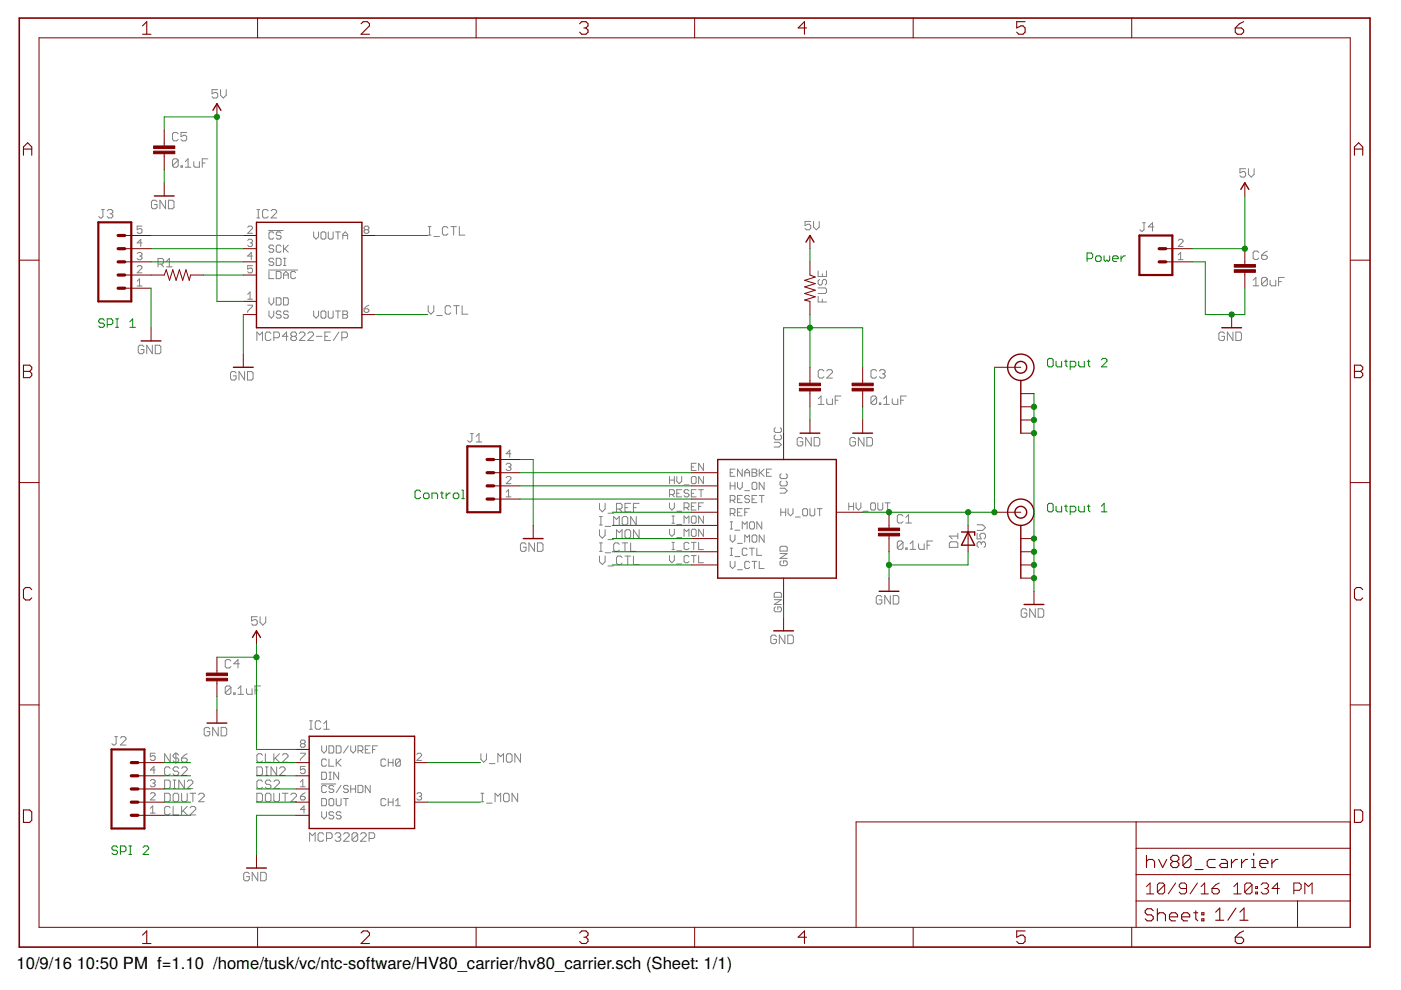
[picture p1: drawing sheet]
<svg xmlns="http://www.w3.org/2000/svg" width="297mm" height="210mm" viewBox="0 0 297 210" stroke-linecap="round" stroke-linejoin="round" font-family="sans-serif">
<defs><g id="words">
<g font-size="3.5">
<text x="3.5" y="205.4">10/9/16</text>
<text x="16.3" y="205.4">10:50 PM f=1.10 /home/tusk/vc/ntc-software/HV80_carrier/hv80_carrier.sch (Sheet: 1/1)</text>
</g>
</g></defs>
<g fill="none" stroke="#808080" stroke-width=".21">
<path d="M46.2 19h-1.2v.9l.8-.3 .4 .3v.6l-.4 .3h-.5l-.3-.3M46.8 19v1.2l.5 .6 .7-.6v-1.2M37.8 28.4l-.3-.3h-.6l-.3 .3v1.2l.3 .3h.6l.3-.3M37.8 34l-.3-.3h-.6l-.3 .3v1.2M37.8 34v1.2l-.3 .3h-.6l-.3-.3M37.8 34l-1.2 1.2M38.4 35.2h.3v.3h-.3zM39.3 35.5h1.2M39.3 34.3l.6-.6v1.8M39.6 28.1h-1.2v.9l.6-.3h.3l.3 .3v.6l-.3 .3h-.6l-.3-.3M41.1 34.3v.9l.3 .3h.9v-1.2M42.9 34.6h.6"/>
<path d="M44.1 33.7h-1.2v1.8M264.1 35.8h-1.2v.9l.9-.3 .3 .3v.6l-.3 .2h-.6l-.3-.2M264.7 35.8v1.2l.6 .5 .6-.5v-1.2M21.5 44.4h.6M21.8 44.4v1.5l-.3 .3h-.3l-.3-.3M22.7 44.7l.3-.3h.6l.3 .3v.3l-.3 .3M23.3 45.3h.3M23.6 45.3l.3 .3v.3l-.3 .3h-.6l-.3-.3M29.1 56.6l.2-.3h.5l.3 .3v.2l-1 1h1M29.1 59.6l.5-.5v1.5M29.1 53.8l.2-.3h.5l.3 .3v.2l-.3 .3M29.6 54.3h.2"/>
<path d="M29.8 54.3l.3 .2v.3l-.3 .3h-.5l-.2-.3M30.1 47.9h-1v.8l.7-.2 .3 .2v.5l-.3 .3h-.5l-.2-.3M30.1 51.5h-1l.7-.8v1.6M33.3 42.8l-.3-.3h-.6l-.3 .3v1.2l.3 .3h.6l.3-.3v-.6h-.6M33.5 56h.9l.3-.3v-.6l-.3-.3h-.9v1.8M34.1 56l.6 .6M35.1 42.5v1.8l-1.2-1.8v1.8M35.3 55.4l.6-.6v1.8M35.3 56.6h1.2M35.7 42.5h.9l.3 .3v1.2l-.3 .3h-.9zM52.5 48.2l.3-.3h.5l.2 .3v.3l-1 1h1M52.5 51l.3-.3h.5l.2 .3v.2l-.2 .3"/>
<path d="M53 51.5h.3M53.3 51.5l.2 .3v.2l-.2 .3h-.5l-.3-.3M53.5 56.3h-1v.8l.5-.3h.3l.2 .3v.5l-.2 .2h-.5l-.3-.2M53.5 54.3h-1l.8-.8v1.6M54.5 46.2h.6M54.5 44.4h.6M54.8 44.4v1.8M56.9 44.7l-.3-.3h-.6l-.3 .3v1.2l.3 .3h.6l.3-.3M56.9 48.9h3.1M56.9 57.3h6.2M57 57.6v1.5h1M57.5 44.7l.3-.3h.6l.3 .3v.3l-1.2 1.2h1.2"/>
<path d="M58 52.2l-.2-.2h-.5l-.3 .2v.3l.3 .2h.5l.2 .3v.2l-.2 .3h-.5l-.3-.3M58 55l-.2-.2h-.5l-.3 .2v.3l.3 .2h.5l.2 .3v.2l-.2 .3h-.5l-.3-.3M58 49.4l-.2-.2h-.5l-.3 .2v1l.3 .3h.5l.2-.3M58.6 54.8h.7l.3 .2v1l-.3 .3h-.7zM58.6 57.6h.7l.3 .2v1l-.3 .3h-.7zM59.6 49.4l-.3-.2h-.5l-.2 .2v.3l.2 .2h.5l.3 .3v.2l-.3 .3h-.5l-.2-.3M59.6 52.2l-.3-.2h-.5l-.2 .2v1l.2 .3h.5l.3-.3M60.1 52v1.5M60.1 59.1v-1l.5-.5 .5 .5v1M60.1 54.8h.5M60.1 56.3h.5M60.1 58.3h1"/>
<path d="M60.4 52.7l.7 .8M60.4 54.8v1.5M61.1 52l-1 1M62.7 57.8l-.3-.2h-.5l-.2 .2v1l.2 .3h.5l.3-.3M66.5 49.2v1l.5 .5 .5-.5v-1M68.3 49.2h.5l.3 .2v1l-.3 .3h-.5l-.2-.3v-1zM69.6 49.2v1.2l.2 .3h.6l.2-.3v-1.2M71.1 49.2h1.1M71.6 49.2v1.5M72.7 50.7v-1l.5-.5 .5 .5v1M72.7 49.9h1M77.4 48.7h.6"/>
<path d="M77.4 48.7l-.2-.2v-.3l.2-.3h.6l.2 .3v.3l-.2 .2M77.4 48.7l-.2 .3v.2l.2 .3h.6l.2-.3v-.2l-.2-.3M90.8 49.8h.6M90.8 48h.6M91.1 48v1.8M92 50.1h1.2M95 48.4l-.3-.4h-.6l-.3 .4v1.2l.3 .2h.6l.3-.2M95.6 48h1.2M96.2 48v1.8M97.4 48v1.8h1.2M171.9 46.9h-1.2v.9l.9-.3 .3 .3v.6l-.3 .3h-.6l-.3-.3M172.5 46.9v1.2l.6 .6 .6-.6v-1.2"/>
<path d="M173.5 57.4v1.2h1.7v-1.2M173.8 59.2l-.3 .3v.6l.3 .3h.3l.2-.3v-.6l.3-.3h.3l.3 .3v.6l-.3 .3M174.3 58v.6M242.3 47.2h.5M242.5 47.2v1.5l-.2 .3h-.3l-.3-.3M244.6 48.1h-1.1l.8-.9v1.8M249.8 51l.3-.3h.5l.2 .3v.2l-1 1.1h1M249.8 55.1h1M249.8 54l.5-.5v1.6M265.7 59.4l.6-.6v1.8M266.9 53.5l-.3-.3h-.6l-.3 .3v1.2l.3 .3h.6l.3-.3M267.5 54.1h.9l.3 .3v.3l-.3 .3h-.6l-.3-.3z"/>
<path d="M268.7 59.1v1.2l-.3 .3h-.6l-.3-.3M268.7 59.1l-.3-.3h-.6l-.3 .3v1.2M268.7 59.1l-1.2 1.2M268.7 53.2l-.6 .3-.6 .6M269.3 59.4v.9l.3 .3h.9v-1.2M271.1 59.7h.6M272.3 58.8h-1.2v1.8M29.1 60.6h1M30.5 73.5l-.3-.3h-.6l-.3 .3v1.2l.3 .3h.6l.3-.3v-.6h-.6M32.3 73.2v1.8l-1.2-1.8v1.8M32.9 73.2h.9l.3 .3v1.2l-.3 .3h-.9zM50.1 79.1l-.3-.3h-.6l-.3 .3v1.2l.3 .3h.6l.3-.3v-.6h-.6"/>
<path d="M51.9 78.8v1.8l-1.2-1.8v1.8M52.5 78.8h.9l.3 .3v1.2l-.3 .3h-.9zM52.5 64.7h1v.3l-1 1v.2M52.5 62.4l.5-.5v1.5M52.5 63.4h1M54.5 72.2v-1.8l.6 .6 .5-.6v1.8M57 63.1v1.1l.5 .5 .5-.5v-1.1M57 65.9v1.1l.5 .5 .5-.5v-1.1M57.4 70.7l-.3-.3h-.5l-.3 .3v1.2l.3 .3h.5l.3-.3M58.1 71.6h.8l.3-.3v-.6l-.3-.3h-.8v1.8M58.6 63.1h.7l.3 .3v1l-.3 .3h-.7zM59.6 66.2l-.3-.3h-.5l-.2 .3v.2l.2 .3h.5l.3 .3v.2l-.3 .3h-.5l-.2-.3"/>
<path d="M60.1 63.1h.8l.2 .3v1l-.2 .3h-.8zM61.1 71.3h-1.2l.8-.9v1.8M61.1 66.2l-.2-.3h-.5l-.3 .3v.2l.3 .3h.5l.2 .3v.2l-.2 .3h-.5l-.3-.3M62 71.3l-.3-.3v-.3l.3-.3h.6l.3 .3v.3l-.3 .3M62 71.3l-.3 .3v.3l.3 .3h.6l.3-.3v-.3l-.3-.3M62 71.3h.6M63.5 70.7l.3-.3h.6l.3 .3v.3l-1.2 1.2h1.2M65.3 70.7l.3-.3h.6l.3 .3v.3l-1.2 1.2h1.2M66.5 65.9v1.1l.5 .5 .5-.5v-1.1M67.1 71.3h1.2M68.3 65.9h.5l.3 .3v1l-.3 .3h-.5l-.2-.3v-1zM68.9 71.3h.6"/>
<path d="M69.6 65.9v1.3l.2 .3h.6l.2-.3v-1.3M70.1 70.4h-1.2v1.8h1.2M71.1 65.9h1.1M71.6 65.9v1.6M71.9 70.4l-1.2 1.8M72.5 71.6h.9l.3-.3v-.6l-.3-.3h-.9v1.8M72.7 65.9h.7l.3 .3v.2l-.3 .3 .3 .3v.2l-.3 .3h-.7zM72.7 66.7h.7M77.2 65.5h.8l.2 .2v.3l-.2 .2h-.6l-.2-.2zM78.2 64.7l-1 .8M90.8 64.8v1.2l.6 .6 .6-.6v-1.2M92.6 66.9h1.2"/>
<path d="M95.6 65.1l-.3-.3h-.6l-.3 .3v1.2l.3 .3h.6l.3-.3M96.2 64.8h1.2M96.8 64.8v1.8M98 64.8v1.8h1.2M173.5 62.8v1.2h1.7M173.5 61h1.4l.3 .3v.6l-.3 .3h-1.4M174.3 63.4v.6M174.7 78.7l-.3-.3h-.6l-.3 .3v1.2l.3 .3h.6l.3-.3M175.3 78.7l.3-.3h.6l.3 .3v.3l-1.2 1.2h1.2M185.9 78.7l-.4-.3h-.5l-.3 .3v1.2l.3 .3h.5l.4-.3M186.5 78.7l.3-.3h.6l.3 .3v.3l-.3 .3M187 79.3h.4"/>
<path d="M187.4 79.3l.3 .3v.3l-.3 .3h-.6l-.3-.3M259.6 70.7l-.3-.3h-.6l-.3 .3v1.2l.3 .3h.6l.3-.3v-.6h-.6M261.4 70.4v1.8l-1.2-1.8v1.8M262 70.4h.9l.3 .3v1.2l-.3 .3h-.9zM265.7 60.6h1.2M99.8 91.9h.6M100.1 91.9v1.5l-.3 .3h-.3l-.3-.3M101 92.5l.6-.6v1.8M101 93.7h1.2M107.3 98.5l.3-.3h.5l.2 .3v.2l-.2 .3M107.8 99h.3M108.1 99l.2 .3v.2l-.2 .3h-.5l-.3-.3"/>
<path d="M108.3 96.2h-1l.8-.8v1.6M146.6 99h.5M147.6 98.2h-1v1.6h1M149.1 98.2v1.6l-1-1.6v1.6M155.8 99.5h-1v1.5h1M157.4 99.5v1.5l-1-1.5v1.5M159.4 99.5h.8l.3 .2v.3l-.3 .2 .3 .3v.2l-.3 .3h-.8zM161 99.5v1.5M162 99.5l-1 1M163.6 99.5h-1.1v1.5h1.1M164.1 93.8h1.1l.5 .5-.5 .5h-1.1M164.4 90.7l-.3 .2v.5l.3 .3h1l.3-.3v-.5l-.3-.2"/>
<path d="M164.4 92.2l-.3 .3v.5l.3 .2h1l.3-.2v-.5l-.3-.3M170.2 93.1l-.3-.3h-.6l-.3 .3v1.2l.3 .3h.6l.3-.3v-.6h-.6M172 92.8v1.8l-1.2-1.8v1.8M172.6 92.8h.9l.3 .3v1.2l-.3 .3h-.9zM173.5 84.6l.6-.6v1.7M173.5 85.7h1.2M175.3 84.6v.8l.3 .3h.9v-1.1M177.1 84.9h.6M178.3 84h-1.2v1.7M181.4 93.1l-.3-.3h-.6l-.3 .3v1.2l.3 .3h.6l.3-.3v-.6h-.6M183.2 92.8v1.8l-1.2-1.8v1.8M183.8 92.8h.9l.3 .3v1.2l-.3 .3h-.9z"/>
<path d="M185.9 84.3v1.1l-.4 .3h-.5l-.3-.3M185.9 84.3l-.4-.3h-.5l-.3 .3v1.1M185.9 84.3l-1.2 1.1M186.5 85.4h.3v.3h-.3zM187.4 85.7h1.2M187.4 84.6l.6-.6v1.7M189.2 84.6v.8l.3 .3h.9v-1.1M191 84.9h.6M192.2 84h-1.2v1.7M107.3 101.3l.3-.3h.5l.2 .3v.2l-1 1.1h1M107.3 105.3h1M107.3 104.3l.5-.5v1.5"/>
<path d="M111.5 115.4l-.3-.3h-.6l-.3 .3v1.2l.3 .3h.6l.3-.3v-.6h-.6M113.3 115.1v1.8l-1.2-1.8v1.8M113.9 115.1h.9l.3 .3v1.2l-.3 .3h-.9zM127.1 115.1h.6M127.1 116.9h.6M127.1 106.7v1.2l.6 .6 .6-.6v-1.2M127.1 112.3v1.2l.6 .6 .6-.6v-1.2M127.1 117.9v1.2l.6 .6 .6-.6v-1.2M127.1 111.3h.6M127.1 109.5h.6M127.4 109.5v1.8M127.4 115.1v1.8"/>
<path d="M128.3 111.6h1.2M128.3 117.2h1.2M128.9 108.8h1.2M128.9 114.4h1.2M128.9 120h1.2M130.1 111.3v-1.8l.6 .6 .6-.6v1.8M130.7 107.9h.9l.3-.3v-.6l-.3-.3h-.9v1.8M130.7 114.1v-1.8l.6 .6 .6-.6v1.8M131.3 115.4l-.3-.3h-.6l-.3 .3v1.2l.3 .3h.6l.3-.3M131.3 107.9l.6 .6M131.9 118.2l-.3-.3h-.6l-.3 .3v1.2l.3 .3h.6l.3-.3M131.9 115.1h1.2"/>
<path d="M132.2 109.5h.6l.3 .3v1.2l-.3 .3h-.6l-.3-.3v-1.2zM132.5 107.6h.6M132.5 115.1v1.8M132.5 117.9h1.2M132.8 112.3h.6l.3 .3v1.2l-.3 .3h-.6l-.3-.3v-1.2zM133.1 117.9v1.8M133.7 115.1v1.8h1.2M133.7 106.7h-1.2v1.8h1.2M134.3 107.6h.6M134.3 117.9v1.8h1.2M134.9 109.5v1.8l-1.2-1.8v1.8M135.5 106.7h-1.2v1.8"/>
<path d="M135.5 112.3v1.8l-1.2-1.8v1.8M141.9 101v1.6M141.9 104.8h.8l.3-.2v-.5l-.3-.3h-.8v1.5M141.9 106.6v1l.6 .5 .5-.5v-1M141.9 112.2v1l.6 .5 .5-.5v-1M141.9 117.8v1l.6 .5 .5-.5v-1M141.9 101.8h1.1M142.5 104.8l.5 .5M142.5 116.5h.5M142.5 110.9h.5M142.5 109.4h.5M142.5 115h.5"/>
<path d="M142.7 109.4v1.5M142.7 115v1.5M143 101v1.6M143.5 101v1l.5 .6 .5-.6v-1M143.5 104.6h.5M143.5 108.4h1M143.5 111.2h1M143.5 114h1M143.5 116.8h1M143.5 119.6h1M144.5 103.8h-1v1.5h1M145 102.8h1.1"/>
<path d="M145 107.6h.8l.3-.2v-.5l-.3-.3h-.8v1.5M145 110.9v-1.5l.5 .5 .6-.5v1.5M145 113.7v-1.5l.5 .5 .6-.5v1.5M145.5 107.6l.6 .5M146.1 115.3l-.3-.3h-.5l-.3 .3v1l.3 .2h.5l.3-.2M146.1 104.1l-.3-.3h-.5l-.3 .3v.2l.3 .3h.5l.3 .2v.3l-.3 .2h-.5l-.3-.2M146.1 118l-.3-.2h-.5l-.3 .2v1.1l.3 .2h.5l.3-.2M146.6 101.3l.2-.3h.5l.3 .3v1l-.3 .3h-.5l-.2-.3zM146.6 104.6h.5M146.6 107.4h.5M146.6 117.8h1M146.6 115h1"/>
<path d="M146.8 109.4h.5l.3 .3v1l-.3 .2h-.5l-.2-.2v-1zM146.8 112.2h.5l.3 .3v1l-.3 .2h-.5l-.2-.2v-1zM147.1 115v1.5M147.1 117.8v1.5M147.6 103.8h-1v1.5h1M147.6 106.6h-1v1.5h1M148.1 115v1.5h1M148.1 117.8v1.5h1M148.1 103.8h1M148.1 107.4h.5M148.6 103.8v1.5M149.1 101v1.6l-1-1.6v1.6"/>
<path d="M149.1 106.6h-1v1.5M149.1 109.4v1.5l-1-1.5v1.5M149.1 112.2v1.5l-1-1.5v1.5M154.8 108.9h.8l.2-.3v-.5l-.2-.3h-.8v1.6M154.8 102.3v1.5M154.8 106.1h.8l.2-.3v-.5l-.2-.2h-.8v1.5M154.8 113.4v1l.5 .6 .5-.6v-1M154.8 119v1l.5 .5 .5-.5v-1M154.8 100.2h.5M154.8 103h1M154.8 112.2h.5M154.8 110.6h.5"/>
<path d="M154.8 117.8h.5M154.8 116.2h.5M155.1 110.6v1.6M155.1 116.2v1.6M155.3 106.1l.5 .5M155.3 108.9l.5 .5M155.8 102.3v1.5M155.8 112.4h1.1M155.8 118h1.1M156.4 102.3v1l.5 .5 .5-.5v-1M156.4 105.8h.5M156.4 108.6h.5"/>
<path d="M156.4 115.2h1M157.4 105.1h-1v1.5h1M157.4 107.8h-1v1.6h1M157.4 112.2v-1.6l.5 .5 .5-.5v1.6M157.9 100.2h1M157.9 101v-1l.5-.5 .5 .5v1M157.9 115v-1.6l.5 .5 .5-.5v1.6M157.9 104h1M157.9 108.6h.5M158.4 116.5l-.2-.3h-.6l-.2 .3v1l.2 .3h.6l.2-.3M158.9 119.3l-.2-.3h-.5l-.3 .3v1l.3 .2h.5l.2-.2M158.9 105.3l-.2-.2h-.5l-.3 .2v.3l.3 .2h.5l.2 .3v.2l-.2 .3h-.5l-.3-.3"/>
<path d="M158.9 107.8h-1v1.6M158.9 116.2h1.1M159.2 110.6h.5l.3 .3v1l-.3 .3h-.5l-.3-.3v-1zM159.4 116.2v1.6M159.4 102.5l.3-.2h.5l.3 .2v1l-.3 .3h-.5l-.3-.3zM159.4 100.2h.8M159.4 105.8h.6M159.4 119h1.1M159.7 113.4h.5l.3 .3v1l-.3 .3h-.5l-.3-.3v-1zM160 119v1.5M160.5 105.1h-1.1v1.5h1.1M160.5 116.2v1.6h1"/>
<path d="M161 119v1.5h1M161 105.1h1M161.2 100.2l.8 .8M161.5 110.6v1.6l-1-1.6v1.6M161.5 105.1v1.5M162 102.3v1.5l-1-1.5v1.5M162 113.4v1.6l-1-1.6v1.6M162.5 100.2h.5M165.4 103.5h1l.5 .6-.5 .5h-1M165.4 117.4h1.5l-1.5 1h1.5M165.5 108.6h1.1M165.5 107.8v1.6"/>
<path d="M165.6 102l-.2 .3v.5l.2 .2h1l.3-.2v-.5l-.3-.3M165.6 100.5l-.2 .2v.5l.2 .3h1l.3-.3v-.5l-.3-.2M165.6 115.8h1l.3 .3v.7h-1.5v-.7zM165.6 118.9l-.2 .3v.5l.2 .2h1l.3-.2v-.5l-.3-.3h-.5v.5M166.6 107.8v1.6M167.1 107.8v1.1l.5 .5 .5-.5v-1.1M168.6 109.6h1.1M170.4 107.8h.5l.3 .3v1l-.3 .3h-.5l-.2-.3v-1zM171.7 107.8v1.3l.3 .3h.5l.2-.3v-1.3M173.3 107.8h1M173.8 107.8v1.6M180 107.4h1"/>
<path d="M180 106.6v1.5M181 106.6v1.5M181.5 106.6v1l.5 .5 .5-.5v-1M183 108.4h1.1M184.8 106.6h.6l.2 .3v1l-.2 .2h-.6l-.2-.2v-1zM186.1 106.6v1.3l.3 .2h.5l.3-.2v-1.3M187.7 106.6h1M188.2 106.6v1.5M191.5 109.4l-.4-.3h-.6l-.3 .3v1.2l.3 .3h.6l.4-.3M191.5 115l-.4-.3h-.6l-.3 .3v1.2M191.5 115v1.2l-.4 .3h-.6l-.3-.3M191.5 115l-1.3 1.2"/>
<path d="M192 116.2h.3v.3h-.3zM192 110.9h1.3M192 109.7l.6-.6v1.8M193 116.5h1.1M193 115.3l.5-.6v1.8M194.8 115.3v.9l.3 .3h.8v-1.2M196.6 115.6h.5M197.7 114.7h-1.1v1.8M201.3 115.2l.3-.3h1.2l.3 .3v.9h-1.8zM203.1 113.1v1.2M203.1 113.7h-1.8l.6 .6M207.2 113.1v1.2h.8l-.2-.6v-.3l.2-.3h.6l.3 .3v.6l-.3 .3"/>
<path d="M207.2 111.3h1.1l.6 .6-.6 .6h-1.1M208 115.2l-.2-.3h-.3l-.3 .3v.6l.3 .3M208 115.2l.3-.3h.3l.3 .3v.6l-.3 .3M208 115.2v.3M54.5 130.8h-1.2v.9l.6-.3h.3l.3 .3v.5l-.3 .3h-.6l-.3-.3M55.1 130.8v1.2l.6 .5 .6-.5v-1.2M156.4 120.8h1M164.1 127.1h1.6l-1.6 1.1h1.6M164.4 125.6h1l.3 .3v.7h-1.6v-.7zM164.4 128.7l-.3 .2v.6l.3 .2h1l.3-.2v-.6l-.3-.2h-.5v.5M164.6 135l-.3-.3h-.6l-.3 .3v1.2l.3 .3h.6l.3-.3v-.6h-.6M166.4 134.7v1.8l-1.2-1.8v1.8"/>
<path d="M167 134.7h.9l.3 .3v1.2l-.3 .3h-.9zM187 126.6l-.3-.3h-.6l-.3 .3v1.2l.3 .3h.6l.3-.3v-.6h-.6M188.8 126.3v1.8l-1.2-1.8v1.8M189.4 126.3h.9l.3 .3v1.2l-.3 .3h-.9zM217.7 129.4l-.3-.3h-.6l-.3 .3v1.2l.3 .3h.6l.3-.3v-.6h-.6M219.5 129.1v1.8l-1.2-1.8v1.8M220.1 129.1h.9l.3 .3v1.2l-.3 .3h-.9zM24.3 156.2h.6M24.6 156.2v1.5l-.3 .3h-.3l-.3-.3M25.5 156.5l.3-.3h.6l.3 .3v.3l-1.2 1.2h1.2M32.9 159.7h-1v.8l.5-.3h.2l.3 .3v.5l-.3 .2h-.5l-.2-.2M36.1 159.8v1.8l-1.2-1.8v1.8"/>
<path d="M37.3 159.5v2.4M39.7 159.8l-.6 .3-.6 .6M44.5 154.5l-.3-.3h-.6l-.3 .3v1.2l.3 .3h.6l.3-.3v-.6h-.6M46.3 154.2v1.8l-1.2-1.8v1.8M46.9 154.2h.9l.3 .3v1.2l-.3 .3h-.9zM49 140.1l-.4-.3h-.6l-.2 .3v1.2l.2 .3h.6l.4-.3M49 145.7l-.4-.3h-.6l-.2 .3v1.2M49 145.7v1.2l-.4 .3h-.6l-.2-.3M49 145.7l-1.2 1.2M49.6 146.9h.2v.3h-.2zM50.5 147.2h1.1M50.5 146l.6-.6v1.8"/>
<path d="M50.8 140.7h-1.2l.9-.9v1.8M52.3 146v.9l.3 .3h.8v-1.2M54.1 146.3h.6M55.2 145.4h-1.1v1.8M56.3 159.8v1.8h1.1M58.1 159.8v1.8M59.2 159.8l-1.1 1.2M63.7 159.7h1v.3l-1 1v.2M63.9 157.7l-.2-.3v-.2l.2-.3h.6l.2 .3v.2l-.2 .3M63.9 157.7l-.2 .2v.3l.2 .2h.6l.2-.2v-.3l-.2-.2M63.9 157.7h.6M65.6 154.6h.6"/>
<path d="M65.6 152.8h.6M65.9 152.8v1.8M68 153.1l-.3-.3h-.6l-.3 .3v1.2l.3 .3h.6l.3-.3M68.2 158.1v1.1l.5 .5 .5-.5v-1.1M68.6 153.4l.6-.6v1.8M68.6 154.6h1.2M69.7 158.1h.8l.3 .3v1l-.3 .3h-.8zM71.3 158.1h.8l.2 .3v1l-.2 .3h-.8zM73.9 158.1l-1.1 1.6M74.4 158.1v1.1l.5 .5 .5-.5v-1.1M75.9 159.2h.8l.2-.3v-.5l-.2-.3h-.8v1.6M76.4 159.2l.5 .5"/>
<path d="M77.4 158.9h.6M78.5 158.1h-1.1v1.6h1.1M79 158.9h.5M80 158.1h-1v1.6M88.4 160l.2-.3h.5l.3 .3v.2l-1 1h1M102 159.8v1.2l.6 .6 .5-.6v-1.2M107.7 159.8h.5l.4 .3v1.2l-.4 .3h-.5l-.3-.3v-1.2zM110.4 159.8v1.8l-1.2-1.8v1.8M31.9 165.5l.2-.2h.5l.3 .2v.3l-.3 .3M31.9 168.3l.2-.2h.5l.3 .2v.3l-1 1h1M31.9 171.4l.5-.5v1.5M31.9 172.4h1"/>
<path d="M32.4 166.1h.2M32.6 166.1l.3 .2v.3l-.3 .2h-.5l-.2-.2M32.9 163.3h-1l.7-.8v1.5M34.9 168.2h.9l.3 .3v1.2l-.3 .3h-.9zM34.9 165.4h.9l.3 .3v1.2l-.3 .3h-.9zM36.1 162.9l-.3-.3h-.6l-.3 .3v1.2l.3 .3h.6l.3-.3M36.1 171.3l-.3-.3h-.6l-.3 .3v1.2l.3 .3h.6l.3-.3M36.7 171v1.8h1.2M36.7 167.2h.6M36.7 165.4h.6M37 168.2h.6l.3 .3v1.2l-.3 .3h-.6l-.3-.3v-1.2zM37 165.4v1.8"/>
<path d="M37.9 160.1l-.3-.3h-.6l-.3 .3v.3l.3 .3h.6l.3 .3v.3l-.3 .3h-.6l-.3-.3M37.9 162.9l-.3-.3h-.6l-.3 .3v.3l.3 .3h.6l.3 .3v.3l-.3 .3h-.6l-.3-.3M38.5 168.2v1.5l.3 .3h.6l.3-.3v-1.5M38.5 160.7h.9l.3 .3v.3l-.3 .3h-.6l-.3-.3zM38.5 171v1.8M38.5 162.9l.3-.3h.6l.3 .3v.3l-1.2 1.2h1.2M38.8 171.9l.9 .9M39.1 165.4v1.8l-1.2-1.8v1.8M39.7 171l-1.2 1.2M39.7 165.7l.3-.3h.6l.3 .3v.3l-1.2 1.2h1.2M40.3 171.3l.3-.3h.6l.3 .3v.3l-1.2 1.2h1.2M40.3 168.2h1.2"/>
<path d="M40.9 168.2v1.8M42.1 168.5l.3-.3h.6l.3 .3v.3l-1.2 1.2h1.2M54.5 162.6h.9l.2 .3v1.2l-.2 .3h-.9zM54.5 168.2h.9l.2 .3v1.2l-.2 .3h-.9zM55.6 165.7l-.2-.3h-.6l-.3 .3v1.2l.3 .3h.6l.2-.3M55.6 160.1l-.2-.3h-.6l-.3 .3v1.2l.3 .3h.6l.2-.3M56.3 164.4h.6M56.3 162.6h.6M56.6 168.2h.5l.3 .3v1.2l-.3 .3h-.5l-.3-.3v-1.2zM56.6 162.6v1.8M57.4 165.7l-.3-.3h-.5l-.3 .3v.3l.3 .3h.5l.3 .3v.3l-.3 .3h-.5l-.3-.3M58.1 168.2v1.5l.3 .3h.5l.3-.3v-1.5"/>
<path d="M58.1 165.7l.3-.3h.5l.3 .3v.3l-1.1 1.2h1.1M58.4 160.7l.8 .9M58.7 162.6v1.8l-1.2-1.8v1.8M59.3 162.9l.3-.3h.6l.3 .3v.3l-1.2 1.2h1.2M59.9 168.2h1.2M59.9 160.1l.3-.3h.5l.4 .3v.3l-1.2 1.2h1.2M60.5 168.2v1.8M61.7 168.5l.3-.3h.6l.3 .3v.3l-1.2 1.2h1.2M63.7 165.8l.5-.5v1.5M63.7 166.8h1M63.7 168.8h.8l.2 .3v.3l-.2 .2h-.6l-.2-.2zM64.7 162.5h-1v.8l.5-.3h.3l.2 .3v.5l-.2 .2h-.6l-.2-.2"/>
<path d="M64.7 171.6h-1l.8-.7v1.5M64.7 168.1l-1 .7M65.6 178.4v-1.8l.6 .6 .6-.6v1.8M68.1 166.2h3.1M68.2 163.7h.8l.2 .3v1l-.2 .2h-.8zM68.2 169.3h.8l.2 .3v1l-.2 .2h-.8zM68.2 172.1v1l.5 .5 .5-.5v-1M68.6 176.9l-.3-.3h-.6l-.3 .3v1.2l.3 .3h.6l.3-.3M69.2 166.8l-.2-.3h-.5l-.3 .3v1l.3 .2h.5l.2-.2M69.2 161.2l-.2-.3h-.5l-.3 .3v1l.3 .3h.5l.2-.3M69.2 177.8h.9l.3-.3v-.6l-.3-.3h-.9v1.8M69.7 169.6l.3-.3h.5l.3 .3v1l-.3 .2h-.5l-.3-.2z"/>
<path d="M69.7 160.9v1.6h1.1M69.7 165.2h.6M69.7 163.7h.6M70 163.7v1.5M70.8 166.8l-.3-.3h-.5l-.3 .3v.2l.3 .3h.5l.3 .2v.3l-.3 .2h-.5l-.3-.2M70.8 172.4l-.3-.3h-.5l-.3 .3v.2l.3 .3h.5l.3 .2v.3l-.3 .2h-.5l-.3-.2M71 176.9l.3-.3h.6l.3 .3v.3l-.3 .3M71.3 169.3v1.3l.2 .2h.6l.2-.2v-1.3M71.3 160.9v1.6M71.5 161.7l.8 .8M71.6 177.5h.3M71.8 163.7v1.5l-1-1.5v1.5"/>
<path d="M71.9 177.5l.3 .3v.3l-.3 .3h-.6l-.3-.3M72.3 166.5l-1 1.5M72.3 172.4l-.2-.3h-.6l-.2 .3v.2l.2 .3h.6l.2 .2v.3l-.2 .2h-.6l-.2-.2M72.3 160.9l-1 1M72.8 176.9l.3-.3h.6l.3 .3v.3l-1.2 1.2h1.2M72.8 169.3h1.1M73.3 169.3v1.5M73.9 166.8l-.3-.3h-.5l-.3 .3v.2l.3 .3h.5l.3 .2v.3l-.3 .2h-.5l-.3-.2M74.4 167.3h1M74.4 166.5v1.5M75.4 166.5v1.5M75.8 176.9l-.3-.3h-.6l-.3 .3v1.2"/>
<path d="M75.8 176.9v1.2l-.3 .3h-.6l-.3-.3M75.8 176.9l-1.2 1.2M75.9 166.5h.8l.2 .3v1l-.2 .2h-.8zM76.4 176.9l.4-.3h.5l.3 .3v.3l-1.2 1.2h1.2M78.3 177.8h.8l.3-.3v-.6l-.3-.3h-.8v1.8M78.5 166.5v1.5l-1.1-1.5v1.5M81.8 169.6l-.3-.3h-.5l-.2 .3v1l.2 .2h.5l.3-.2M81.8 161.2l-.3-.3h-.5l-.2 .3v1l.2 .3h.5l.3-.3M82.3 160.9v1.6M82.3 169.3v1.5M82.3 161.7h1M82.3 170.1h1"/>
<path d="M83.3 160.9v1.6M83.3 169.3v1.5M83.9 170.8h1M83.9 169.8l.5-.5v1.5M84.9 161.2l-.3-.3h-.5l-.2 .3v1M84.9 161.2v1l-.3 .3h-.5l-.2-.3M84.9 161.2l-1 1M88.4 168.3l.2-.2h.5l.3 .2v.3l-.3 .2M88.9 168.8h.2M89.1 168.8l.3 .3v.3l-.3 .2h-.5l-.2-.2M102 170h.6M102 168.2h.6"/>
<path d="M102.3 168.2v1.8M103.2 170.3h1.2M103.8 161.9h1.1M105 170v-1.8l.6 .6 .6-.6v1.8M105.6 161.6v-1.8l.6 .6 .5-.6v1.8M107.1 168.2h.6l.2 .3v1.2l-.2 .3h-.6l-.3-.3v-1.2zM109.7 168.2v1.8l-1.1-1.8v1.8M52.9 185.3l-.3-.3h-.6l-.3 .3v1.2l.3 .3h.6l.3-.3v-.6h-.6M54.7 185v1.8l-1.2-1.8v1.8M55.3 185h.9l.3 .3v1.2l-.3 .3h-.9z"/>
</g>
<g fill="none" stroke="#800000" stroke-width=".21">
<path d="M8.3 8h278v188.6h-278zM54.6 3.8v4.2M100.9 3.8v4.2M147.3 3.8v4.2M193.6 3.8v4.2M239.9 3.8v4.2M34.8 27.6v3.3M34.8 32.6v3.4M34.8 38.8v2.8M46 22v2.8M263.9 38.8v2.8M4.1 55.2h4.2"/>
<path d="M26.4 49.9h5.6M26.4 52.7h5.6M26.4 55.5h5.6M26.4 58.3h8.4l.4-1.1 .7 2.2 .7-2.2 .7 2.2 .7-2.2 .7 2.2 .7-2.2 .7 2.2 .3-1.1h2.8M51.6 49.9h2.8M51.6 52.7h2.8M51.6 55.5h2.8M51.6 58.3h2.8M76.7 49.9h2.8M171.7 49.9v2.8M171.7 55.5v2.8l1.1 .4-2.2 .7 2.2 .7-2.2 .7 2.2 .7-2.2 .7 2.2 .7-2.2 .7 1.1 .3v2.8M247.2 52.7h5.6"/>
<path d="M247.2 55.5h5.6M263.9 52.7v3.4M263.9 57.8v3.3M286.3 55.2h4.2M26.4 61.1h5.6M32 69.5v2.8M51.6 66.7h2.8M51.6 63.9h2.8M51.6 75.1v2.8M76.7 66.7h2.8M171.7 77.9v3.3M182.9 77.9v3.3"/>
<path d="M210.8 77.9h5.6M261.1 66.7v2.8M104.7 97.4h5.6M166.1 91.8v5.6M171.7 82.9v3.4M171.7 89v2.8M182.9 82.9v3.4M182.9 89v2.8M216.4 83.5h2.8M216.4 86.3h2.8M216.4 89h2.8M216.4 91.8h2.8"/>
<path d="M4.1 102.3h4.2M104.7 100.2h5.6M104.7 103h5.6M104.7 105.8h5.6M113.1 111.4v2.8M146.6 100.2h5.6M146.6 103h5.6M146.6 105.8h5.6M146.6 108.6h5.6M146.6 111.4h5.6M146.6 114.2h5.6M146.6 117h5.6"/>
<path d="M146.6 119.8h5.6M177.3 108.6h5.6M188.5 108.6v3.4M188.5 113.6v3.4M205.3 111.4v5.6M210.8 108.6h5.6M216.4 114.2h2.8M216.4 117h2.8M216.4 119.8h2.8M286.3 102.3h4.2M46 139.3v3.4M54.4 133.8v2.7"/>
<path d="M166.1 122.6v5.6M166.1 131v2.8M188.5 122.6v2.8M216.4 122.6h2.8M219.2 125.4v2.8M4.1 149.5h4.2M46 144.4v3.3M46 150.5v2.8M62.8 158.9h2.8M286.3 149.5h4.2M29.2 167.3h5.6M29.2 161.7h5.6"/>
<path d="M29.2 170.1h5.6M29.2 172.9h5.6M29.2 164.5h5.6M62.8 167.3h2.8M62.8 161.7h2.8M62.8 170.1h2.8M62.8 172.9h2.8M62.8 164.5h2.8M87.9 161.7h2.8M87.9 170.1h2.8M240.9 174.3v22.3M240.9 179.9h45.4"/>
<path d="M286.3 174.3h-104.8v22.3M54.4 181.3v2.7M54.6 196.6v4.2M100.9 196.6v4.2M147.3 196.6v4.2M193.6 196.6v4.2M239.9 196.6v4.2M240.9 191h45.4M240.9 185.4h45.4M243.1 188l.7-.8v2.3M243.1 189.5h1.5M246.9 187.6v1.5l-.4 .4h-.7l-.4-.4"/>
<path d="M246.9 187.6l-.4-.4h-.7l-.4 .4v1.5M246.9 187.6l-1.5 1.5M249.3 187.2l-1.6 2.3M251.6 188.4h-1.2l-.4-.4v-.4l.4-.4h.8l.4 .4v1.5l-.4 .4h-.8l-.4-.4M253.9 187.2l-1.6 2.3M254.7 189.5h1.5M254.7 188l.7-.8v2.3M257 188.4h1.1l.4 .4v.3l-.4 .4h-.8l-.3-.4zM258.5 187.2l-.8 .4-.7 .8M261.6 189.5h1.5M261.6 188l.8-.8v2.3M265.5 187.6l-.4-.4h-.8l-.4 .4v1.5"/>
<path d="M265.5 187.6v1.5l-.4 .4h-.8l-.4-.4M265.5 187.6l-1.6 1.5M266.2 189.1h.4v.4h-.4zM266.2 188h.4v.4h-.4zM267.4 187.6l.4-.4h.7l.4 .4v.4l-.4 .4M268.2 188.4h.3M268.5 188.4l.4 .4v.3l-.4 .4h-.7l-.4-.4M271.3 188.4h-1.6l1.1-1.2v2.3M274.3 188.8h1.2l.4-.4v-.8l-.4-.4h-1.2v2.3M275.1 191v5.6M276.6 189.5v-2.3l.8 .8 .8-.8v2.3"/>
</g>
<g fill="none" stroke="#800000" stroke-width=".3">
<path d="M45.1 23.4l.9-1.4 .8 1.4M32.7 41.6h4.2M54.4 47.1h22.3v22.4h-22.3zM170.9 51.3l.8-1.4 .9 1.4M263.1 40.2l.8-1.4 .9 1.4M29.9 72.3h4.2M49.5 77.9h4.2M259 69.5h4.2M152.2 97.4h25.1v25.2h-25.1zM169.6 91.8h4.2M180.8 91.8h4.2M216.4 80.7v11.1"/>
<path d="M111 114.2h4.1M203.9 112.8h2.8v.7M205.3 112.8l1.4 2.8h-2.8zM216.4 111.4v11.2M53.5 135.1l.9-1.3 .8 1.3M164 133.8h4.2M186.4 125.4h4.2M217.1 128.2h4.2M43.9 153.3h4.2M65.6 156.1h22.3v19.6h-22.3zM52.3 184h4.2"/>
<circle cx="216.4" cy="77.9" r="2.79"/>
<circle cx="216.4" cy="77.9" r="1.25"/>
<circle cx="216.4" cy="108.6" r="2.79"/>
<circle cx="216.4" cy="108.6" r="1.25"/>
</g>
<g fill="#800000" stroke="#800000" stroke-width=".21">
<path d="M186.2 113.1h4.5v.5h-4.5z"/>
<path d="M186.2 112h4.5v.5h-4.5z"/>
<path d="M169.5 82.3h4.5v.6h-4.5z"/>
<path d="M169.5 81.2h4.5v.6h-4.5z"/>
<path d="M180.7 82.3h4.4v.6h-4.4z"/>
<path d="M180.7 81.2h4.4v.6h-4.4z"/>
<path d="M43.8 143.8h4.4v.6h-4.4z"/>
<path d="M43.8 142.7h4.4v.6h-4.4z"/>
<path d="M32.6 32h4.5v.6h-4.5z"/>
<path d="M32.6 30.9h4.5v.6h-4.5z"/>
<path d="M261.7 57.2h4.5v.5h-4.5z"/>
<path d="M261.7 56.1h4.5v.5h-4.5z"/>
</g>
<path d="M20.8 47.1h7v16.8h-7zM241.6 49.9h7v8.4h-7zM99.1 94.6h7v14h-7zM23.6 158.9h7v16.8h-7z" fill="none" stroke="#800000" stroke-width=".47"/>
<g fill="none" stroke="#800000" stroke-width=".68">
<path d="M25 55.5h1.4M25 58.3h1.4M25 49.9h1.4M25 52.7h1.4M245.8 55.5h1.4M245.8 52.7h1.4M25 61.1h1.4M103.3 97.4h1.4M103.3 100.2h1.4M103.3 103h1.4M103.3 105.8h1.4M27.8 167.3h1.4"/>
<path d="M27.8 170.1h1.4M27.8 172.9h1.4M27.8 161.7h1.4M27.8 164.5h1.4"/>
</g>
<g fill="none" stroke="#800000" stroke-width=".23">
<path d="M30.2 5.5l.9-.9v2.7M30.2 7.3h1.8M76.6 5l.4-.4h.9l.4 .4v.5l-1.7 1.8h1.7M122.9 5l.4-.4h.9l.5 .4v.5l-.5 .4M123.8 5.9h.4M124.2 5.9l.5 .5v.4l-.5 .5h-.9l-.4-.5M171 5.9h-1.8l1.4-1.3v2.7M217.3 4.6h-1.7v1.3l.9-.4h.4l.4 .4v.9l-.4 .5h-.9l-.4-.5M261.9 5.9h1.3l.5 .5v.4l-.5 .5h-.9l-.4-.5zM263.7 4.6l-.9 .4-.9 .9M5 32.9v-1.7l.9-.9 .8 .9v1.7M5 31.6h1.7"/>
<path d="M287.2 31.6h1.7M287.2 32.9v-1.7l.9-.9 .8 .9v1.7M5 77.4h1.3l.4 .5v.4l-.4 .4 .4 .5v.4l-.4 .5h-1.3zM5 78.7h1.3M287.2 77.4h1.3l.4 .5v.4l-.4 .4 .4 .5v.4l-.4 .5h-1.3zM287.2 78.7h1.3M6.7 125l-.4-.4h-.9l-.4 .4v1.8l.4 .4h.9l.4-.4M288.9 125l-.4-.4h-.9l-.4 .4v1.8l.4 .4h.9l.4-.4M5 171.7h1.3l.4 .4v1.8l-.4 .5h-1.3zM287.2 171.7h1.3l.4 .4v1.8l-.4 .5h-1.3zM30.2 198.3l.9-.9v2.6M76.6 197.8l.4-.4h.9l.4 .4v.5l-1.7 1.7h1.7"/>
<path d="M122.9 197.8l.4-.4h.9l.5 .4v.5l-.5 .4M123.8 198.7h.4M124.2 198.7l.5 .5v.4l-.5 .4h-.9l-.4-.4M171 198.7h-1.8l1.4-1.3v2.6M217.3 197.4h-1.7v1.3l.9-.4h.4l.4 .4v.9l-.4 .4h-.9l-.4-.4M243.1 181.4v2.5M243.1 182.6l.4-.4h.9l.4 .4v1.3M244.5 193.1l-.4-.4h-.9l-.4 .4v.4l.4 .5h.9l.4 .4v.4l-.4 .4h-.9l-.4-.4M245.4 192.7v2.5M245.4 194l.4-.5h.9l.4 .5v1.2M245.7 182.2l.8 1.7 .9-1.7M247.9 194.4h1.8v-.4l-.5-.5h-.8l-.5 .5v.8l.5 .4h.8"/>
<path d="M248.7 182.6l-.5-.4v-.4l.5-.4h.8l.4 .4v.4l-.4 .4M248.7 182.6l-.5 .5v.4l.5 .4h.8l.4-.4v-.4l-.4-.5M248.7 182.6h.8M250.5 194.4h1.7v-.4l-.4-.5h-.8l-.5 .5v.8l.5 .4h.8M252.5 181.8l-.4-.4h-.9l-.4 .4v1.7M252.5 181.8v1.7l-.4 .4h-.9l-.4-.4M252.5 181.8l-1.7 1.7M253.1 193.5h.9M253.4 184.4h1.7M253.5 193.1v1.7l.5 .4M254.8 193.5h.4v.5h-.4zM254.8 194.8h.4v.4h-.4z"/>
<path d="M257.7 182.2h-1.3l-.5 .4v.9l.5 .4h1.3M257.7 193.4l.9-.9v2.6M257.7 195.1h1.8M259 182.2h.8l.4 .4v1.3h-1.2l-.5-.4 .5-.4h1.2M261.1 182.2v1.7M261.9 198.7h1.3l.5 .5v.4l-.5 .4h-.9l-.4-.4zM262 192.5l-1.7 2.6M262.4 182.2h-.4l-.9 .9M262.9 195.1h1.7M262.9 193.4l.9-.9v2.6M263.2 182.2v1.7M263.7 197.4l-.9 .4-.9 .9"/>
<path d="M264.5 182.2h-.4l-.9 .9M265.4 182.2h.4v1.7M265.4 183.9h.8M265.8 180.9v.5M267.1 183.1h1.7v-.5l-.4-.4h-.9l-.4 .4v.9l.4 .4h.9M269.7 182.2v1.7M271 182.2h-.5l-.8 .9M30.2 200h1.8"/>
</g>
<path d="M4.1 3.8h286.4v197h-286.4z" fill="none" stroke="#800000" stroke-width=".34"/>
<g fill="none" stroke="#008000" stroke-width=".21">
<path d="M34.8 27.6v-2.8h11.2v39.1h5.6M34.8 36v2.8M32 49.9h19.6M32 55.5h19.6M32 52.7h19.6M43.2 58.3h8.4M79.5 49.9h11.2M171.7 52.7v2.8M230.5 54.8h.9l.3-.3v-.5l-.3-.4h-.9v1.8M232.3 54.5l.3-.2h.6l.3 .2v.6l-.3 .3h-.6l-.3-.3zM234.1 54.3v.8l.3 .3 .3-.3 .3 .3 .3-.3v-.8M235.9 54.8h1.2v-.3l-.3-.2h-.6l-.3 .2v.6l.3 .3h.6"/>
<path d="M237.7 54.3v1.1M238.6 54.3h-.3l-.6 .5M252.8 55.5h2.7v11.2h8.4v-5.6M263.9 41.6v11.1h-11.1M22.1 67.9l-.3-.3h-.6l-.3 .3v.3l.3 .3h.6l.3 .3v.3l-.3 .3h-.6l-.3-.3M22.7 68.8h.9l.3-.3v-.6l-.3-.3h-.9v1.8M24.5 67.6h.6M24.5 69.4h.6M24.8 67.6v1.8M27.5 69.4h1.2M27.5 68.2l.6-.6v1.8M32 61.1v8.4"/>
<path d="M51.6 66.7v8.4M79.5 66.7h11.2M171.7 66.7v11.2M182.9 77.9v-8.4h-16.8v22.3M210.8 77.9v30.7h-27.9M222.4 76h.6l.3 .3v1.2l-.3 .3h-.6l-.3-.3v-1.2zM223.9 76.6v.9l.3 .3h.9v-1.2M225.7 76.6h.6M226 76.3v1.2l.3 .3M226.9 77.8h.9l.3-.3v-.6l-.3-.3h-.9v1.8M228.7 76.6v.9l.3 .3h.9v-1.2M230.5 76.6h.6"/>
<path d="M230.8 76.3v1.2l.3 .3M233.5 76.3l.3-.3h.6l.3 .3v.3l-1.2 1.2h1.2M110.3 97.4h2.8v14M171.7 86.3v2.7M182.9 86.3v2.7M219.2 83.5v41.9M89.2 104.2l-.3-.3h-.6l-.3 .3v1.2l.3 .3h.6l.3-.3M89.8 104.8l.3-.3h.6l.3 .3v.6l-.3 .3h-.6l-.3-.3zM91.6 105.7v-1.2h.9l.3 .3v.9M93.4 104.5h.6M93.7 104.2v1.2l.3 .3M94.6 104.5v1.2"/>
<path d="M95.5 104.5h-.3l-.6 .6M96.1 104.8l.3-.3h.6l.3 .3v.6l-.3 .3h-.6l-.3-.3zM97.9 103.9h.3v1.8M97.9 105.7h.6M110.3 105.8h36.3M110.3 103h36.3M110.3 100.2h36.3M129.8 108.6h16.8M129.8 111.4h16.8M129.8 114.2h16.8M129.8 117h16.8M129.8 119.8h16.8"/>
<path d="M188.5 117v5.6M205.3 117v2.8h-16.8M205.3 108.6v2.8M222.4 106.7h.6l.3 .3v1.2l-.3 .3h-.6l-.3-.3v-1.2zM223.9 107.3v.9l.3 .3h.9v-1.2M225.7 107.3h.6M226 107v1.2l.3 .3M226.9 108.5h.9l.3-.3v-.6l-.3-.3h-.9v1.8M228.7 107.3v.9l.3 .3h.9v-1.2M230.5 107.3h.6M230.8 107v1.2l.3 .3M233.5 108.5h1.2"/>
<path d="M233.5 107.3l.6-.6v1.8M46 139.3h8.4M54.4 136.5v22.4h8.4M166.1 128.2v2.8M46 147.7v2.8M24.9 179.7l-.3-.3h-.6l-.3 .3v.3l.3 .3h.6l.3 .3v.3l-.3 .3h-.6l-.3-.3M27.3 179.4h.6M27.6 179.4v1.8M30.3 179.7l.3-.3h.6l.3 .3v.3l-1.2 1.2h1.2M34.8 170.1h5.6M34.8 161.7h5.6M34.8 172.9h5.6"/>
<path d="M34.8 164.5h5.6M34.8 167.3h5.6M54.4 170.1h8.4M54.4 161.7h8.4M54.4 164.5h8.4M54.4 167.3h8.4M62.8 172.9h-8.4v8.4M90.7 170.1h11.2M90.7 161.7h11.2M25.5 180.6h.9l.3-.3v-.6l-.3-.3h-.9v1.8M27.3 181.2h.6"/>
</g>
<g fill="#008000" stroke="#008000" stroke-width=".21">
<circle cx="188.5" cy="108.6" r=".55"/>
<circle cx="205.3" cy="108.6" r=".55"/>
<circle cx="210.8" cy="108.6" r=".55"/>
<circle cx="188.5" cy="119.8" r=".55"/>
<circle cx="219.2" cy="117" r=".55"/>
<circle cx="219.2" cy="119.8" r=".55"/>
<circle cx="219.2" cy="122.6" r=".55"/>
<circle cx="219.2" cy="86.3" r=".55"/>
<circle cx="219.2" cy="89" r=".55"/>
<circle cx="219.2" cy="91.8" r=".55"/>
<circle cx="219.2" cy="114.2" r=".55"/>
<circle cx="261.1" cy="66.7" r=".55"/>
<circle cx="54.4" cy="139.3" r=".55"/>
<circle cx="46" cy="24.8" r=".55"/>
<circle cx="263.9" cy="52.7" r=".55"/>
<circle cx="171.7" cy="69.5" r=".55"/>
</g>
<use href="#words"/>
</svg>
